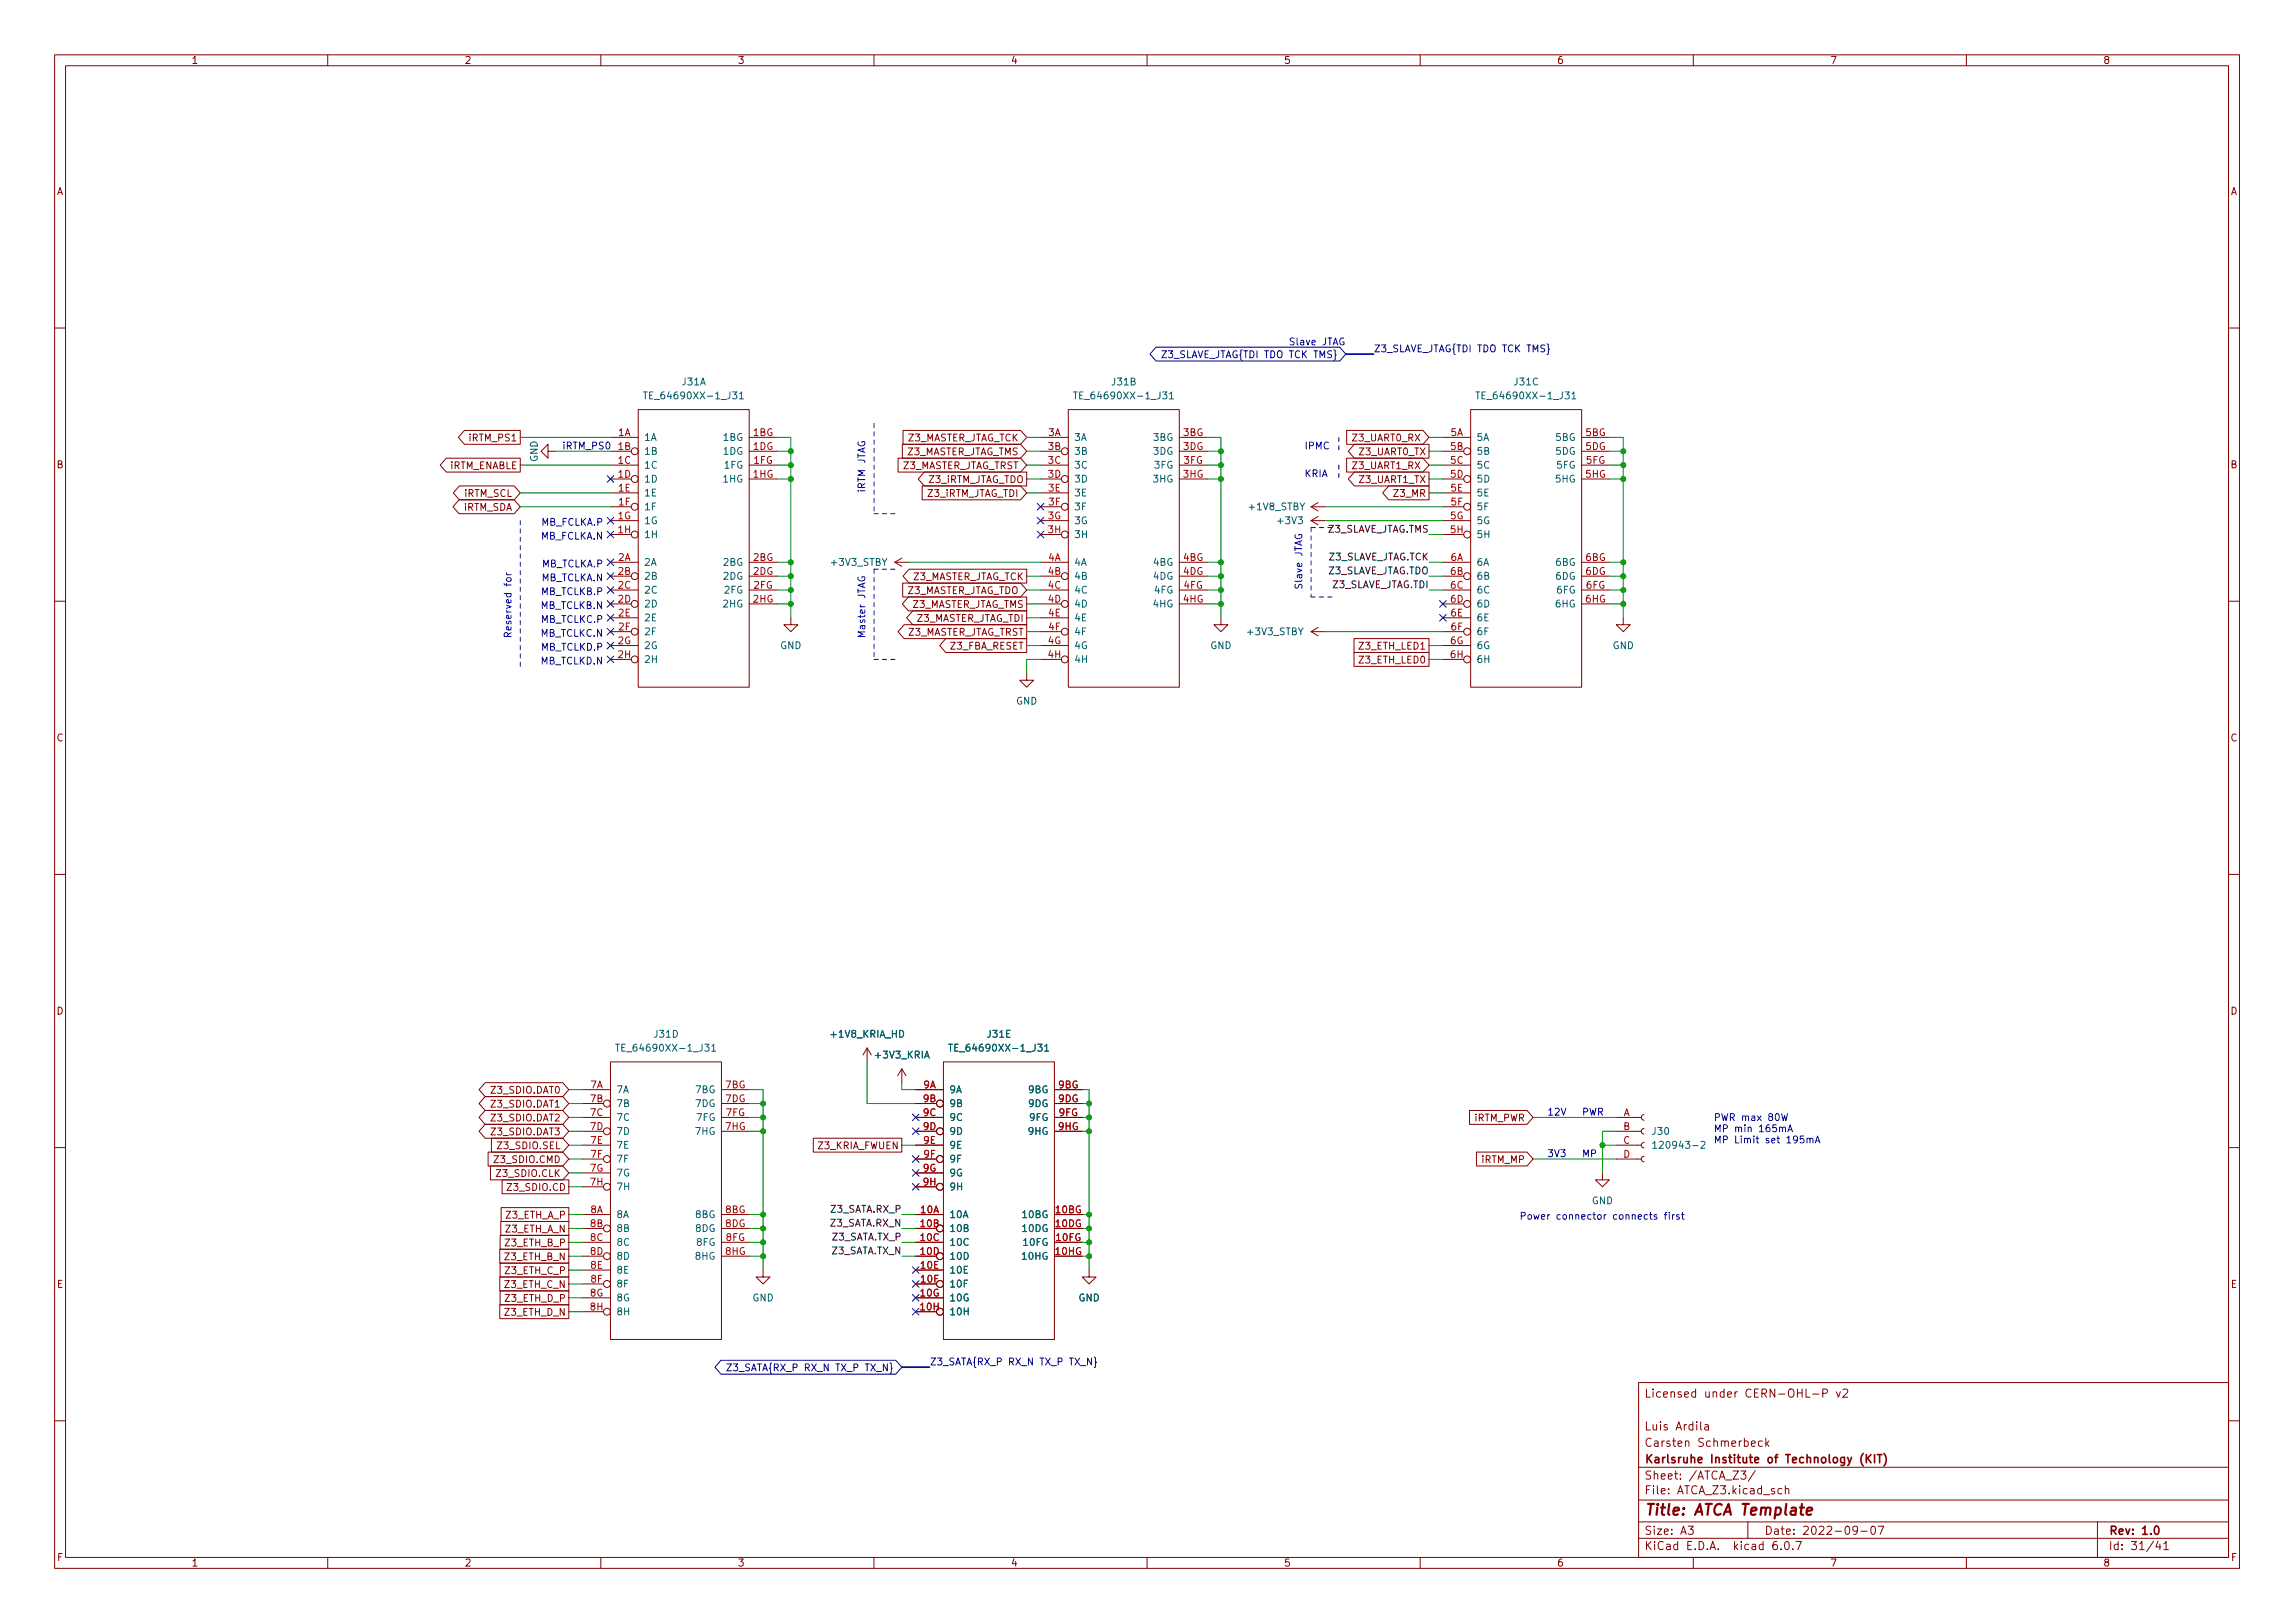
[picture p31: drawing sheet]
<svg xmlns="http://www.w3.org/2000/svg" width="420mm" height="297mm" viewBox="0 0 420 297" stroke-linecap="round" stroke-linejoin="round" font-family="sans-serif">
<defs><g id="words">
<text font-size="2.8" fill="#840000" x="301" y="277.3">Title: ATCA Template</text>
<g font-size="2.1" fill="#840000">
<text x="301" y="255.8">Licensed under CERN-OHL-P v2</text>
<text x="301" y="261.8">Luis Ardila</text>
<text x="301" y="267.8">Karlsruhe Institute of Technology (KIT)</text>
<text x="301" y="264.8">Carsten Schmerbeck</text>
<text x="301" y="273.5">File: ATCA_Z3.kicad_sch</text>
<text x="301" y="270.8">Sheet: /ATCA_Z3/</text>
<text x="301" y="280.9">Size: A3</text>
<text x="323" y="280.9">Date: 2022-09-07</text>
<text x="386" y="280.9">Rev: 1.0</text>
<text x="301" y="283.7">KiCad E.D.A. kicad 6.0.7</text>
<text x="386" y="283.7">Id: 31/41</text>
</g>
<g font-size="1.8" fill="#840000">
<text x="35" y="11.7">1</text>
<text x="85" y="11.7">2</text>
<text x="135" y="11.7">3</text>
<text x="185" y="11.7">4</text>
<text x="235" y="11.7">5</text>
<text x="285" y="11.7">6</text>
<text x="335" y="11.7">7</text>
<text x="385" y="11.7">8</text>
<text x="10.3" y="35.7">A</text>
<text x="408.3" y="35.7">A</text>
<text x="86.1" y="80.8">iRTM_PS1</text>
<text x="165.6" y="83.3">Z3_MASTER_JTAG_TMS</text>
<text x="165.7" y="80.8">Z3_MASTER_JTAG_TCK</text>
<text x="247.8" y="80.8">Z3_UART0_RX</text>
<text x="249" y="83.3">Z3_UART0_TX</text>
<text x="10.3" y="85.7">B</text>
<text x="82.2" y="85.9">iRTM_ENABLE</text>
<text x="164.7" y="85.9">Z3_MASTER_JTAG_TRST</text>
<text x="169.7" y="88.4">Z3_iRTM_JTAG_TDO</text>
<text x="247.8" y="85.9">Z3_UART1_RX</text>
<text x="249" y="88.4">Z3_UART1_TX</text>
<text x="408.3" y="85.7">B</text>
<text x="84.8" y="93.5">iRTM_SDA</text>
<text x="85" y="90.9">iRTM_SCL</text>
<text x="169.6" y="90.9">Z3_iRTM_JTAG_TDI</text>
<text x="255.3" y="90.9">Z3_MR</text>
<text x="166.6" y="106.2">Z3_MASTER_JTAG_TCK</text>
<text x="165.6" y="108.7">Z3_MASTER_JTAG_TDO</text>
<text x="166.5" y="111.3">Z3_MASTER_JTAG_TMS</text>
<text x="167.4" y="113.8">Z3_MASTER_JTAG_TDI</text>
<text x="165.7" y="116.3">Z3_MASTER_JTAG_TRST</text>
<text x="173.9" y="118.9">Z3_FBA_RESET</text>
<text x="249.1" y="118.9">Z3_ETH_LED1</text>
<text x="249.1" y="121.4">Z3_ETH_LED0</text>
<text x="10.3" y="135.7">C</text>
<text x="408.3" y="135.7">C</text>
<text x="10.3" y="185.7">D</text>
<text x="408.3" y="185.7">D</text>
<text x="90.2" y="202.7">Z3_SDIO.DAT1</text>
<text x="90.2" y="200.2">Z3_SDIO.DAT0</text>
<text x="90.2" y="205.2">Z3_SDIO.DAT2</text>
<text x="90.2" y="207.8">Z3_SDIO.DAT3</text>
<text x="269.8" y="205.2">iRTM_PWR</text>
<text x="90.8" y="212.9">Z3_SDIO.CMD</text>
<text x="91.2" y="215.4">Z3_SDIO.CLK</text>
<text x="91.4" y="210.3">Z3_SDIO.SEL</text>
<text x="149.8" y="210.3">Z3_KRIA_FWUEN</text>
<text x="271.3" y="212.9">iRTM_MP</text>
<text x="93.2" y="217.9">Z3_SDIO.CD</text>
<text x="92.6" y="225.6">Z3_ETH_A_N</text>
<text x="92.7" y="223">Z3_ETH_A_P</text>
<text x="92.6" y="230.6">Z3_ETH_B_N</text>
<text x="92.7" y="228.1">Z3_ETH_B_P</text>
<text x="92.7" y="233.2">Z3_ETH_C_P</text>
<text x="10.4" y="235.7">E</text>
<text x="92.6" y="235.7">Z3_ETH_C_N</text>
<text x="92.7" y="238.3">Z3_ETH_D_P</text>
<text x="408.4" y="235.7">E</text>
<text x="92.6" y="240.8">Z3_ETH_D_N</text>
<text x="10.4" y="285.7">F</text>
<text x="35" y="286.7">1</text>
<text x="85" y="286.7">2</text>
<text x="135" y="286.7">3</text>
<text x="185" y="286.7">4</text>
<text x="235" y="286.7">5</text>
<text x="285" y="286.7">6</text>
<text x="335" y="286.7">7</text>
<text x="385" y="286.7">8</text>
<text x="408.4" y="285.7">F</text>
</g>
<g font-size="1.8" fill="#000084">
<text x="213.5" y="65.5">Z3_SLAVE_JTAG{TDI TDO TCK TMS}</text>
<text x="251.5" y="64.5">Z3_SLAVE_JTAG{TDI TDO TCK TMS}</text>
<text x="134.7" y="251">Z3_SATA{RX_P RX_N TX_P TX_N}</text>
<text x="170.2" y="249.9">Z3_SATA{RX_P RX_N TX_P TX_N}</text>
</g>
<g font-size="1.8" fill="#0000c2">
<text x="236.5" y="63.2">Slave JTAG</text>
<text x="102.9" y="82.2">iRTM_PS0</text>
<text x="238.8" y="82.2">IPMC</text>
<text x="238.8" y="87.3">KRIA</text>
<text x="158.4" y="90.2" transform="rotate(-90 158.4 90.2)">iRTM JTAG</text>
<text x="99" y="98.7">MB_FCLKA.N</text>
<text x="99.1" y="96.2">MB_FCLKA.P</text>
<text x="99" y="106.4">MB_TCLKA.N</text>
<text x="99.1" y="103.8">MB_TCLKA.P</text>
<text x="238.4" y="108" transform="rotate(-90 238.4 108)">Slave JTAG</text>
<text x="99" y="111.4">MB_TCLKB.N</text>
<text x="99.1" y="114">MB_TCLKC.P</text>
<text x="99.1" y="108.9">MB_TCLKB.P</text>
<text x="93.6" y="116.9" transform="rotate(-90 93.6 116.9)">Reserved for</text>
<text x="99" y="116.5">MB_TCLKC.N</text>
<text x="99.1" y="119.1">MB_TCLKD.P</text>
<text x="158.4" y="116.9" transform="rotate(-90 158.4 116.9)">Master JTAG</text>
<text x="99" y="121.6">MB_TCLKD.N</text>
<text x="283.2" y="204.2">12V</text>
<text x="289.6" y="204.2">PWR</text>
<text x="313.7" y="205.1">PWR max 80W</text>
<text x="313.7" y="207.2">MP min 165mA</text>
<text x="313.7" y="209.2">MP Limit set 195mA</text>
<text x="283.2" y="211.8">3V3</text>
<text x="289.6" y="211.8">MP</text>
<text x="278.1" y="223.2">Power connector connects first</text>
</g>
<g font-size="1.8" fill="#006464">
<text x="124.9" y="70.5">J31A</text>
<text x="203.6" y="70.5">J31B</text>
<text x="277.3" y="70.5">J31C</text>
<text x="119" y="73.1">TE_64690XX-1_J31</text>
<text x="197.7" y="73.1">TE_64690XX-1_J31</text>
<text x="271.4" y="73.1">TE_64690XX-1_J31</text>
<text x="117.9" y="80.7">1A</text>
<text x="117.9" y="83.2">1B</text>
<text x="132.5" y="80.7">1BG</text>
<text x="132.5" y="83.2">1DG</text>
<text x="196.6" y="80.7">3A</text>
<text x="196.6" y="83.2">3B</text>
<text x="211.2" y="80.7">3BG</text>
<text x="211.2" y="83.2">3DG</text>
<text x="270.3" y="80.7">5A</text>
<text x="270.3" y="83.2">5B</text>
<text x="284.9" y="80.7">5BG</text>
<text x="284.9" y="83.2">5DG</text>
<text x="98.4" y="84.6" transform="rotate(-90 98.4 84.6)">GND</text>
<text x="117.9" y="85.8">1C</text>
<text x="117.9" y="88.3">1D</text>
<text x="132.5" y="88.3">1HG</text>
<text x="132.7" y="85.8">1FG</text>
<text x="196.6" y="85.8">3C</text>
<text x="196.6" y="88.3">3D</text>
<text x="211.2" y="88.3">3HG</text>
<text x="211.4" y="85.8">3FG</text>
<text x="270.3" y="85.8">5C</text>
<text x="270.3" y="88.3">5D</text>
<text x="284.9" y="88.3">5HG</text>
<text x="285.1" y="85.8">5FG</text>
<text x="117.9" y="90.8">1E</text>
<text x="117.9" y="93.4">1F</text>
<text x="117.9" y="95.9">1G</text>
<text x="196.6" y="90.8">3E</text>
<text x="196.6" y="93.4">3F</text>
<text x="196.6" y="95.9">3G</text>
<text x="228.7" y="93.4">+1V8_STBY</text>
<text x="234.1" y="95.9">+3V3</text>
<text x="270.3" y="90.8">5E</text>
<text x="270.3" y="93.4">5F</text>
<text x="270.3" y="95.9">5G</text>
<text x="117.9" y="98.5">1H</text>
<text x="196.6" y="98.5">3H</text>
<text x="270.3" y="98.5">5H</text>
<text x="117.9" y="103.5">2A</text>
<text x="117.9" y="106.1">2B</text>
<text x="132.5" y="103.5">2BG</text>
<text x="132.5" y="106.1">2DG</text>
<text x="152.2" y="103.5">+3V3_STBY</text>
<text x="196.6" y="103.5">4A</text>
<text x="196.6" y="106.1">4B</text>
<text x="211.2" y="103.5">4BG</text>
<text x="211.2" y="106.1">4DG</text>
<text x="270.3" y="103.5">6A</text>
<text x="270.3" y="106.1">6B</text>
<text x="284.9" y="103.5">6BG</text>
<text x="284.9" y="106.1">6DG</text>
<text x="117.9" y="108.6">2C</text>
<text x="117.9" y="111.2">2D</text>
<text x="117.9" y="113.7">2E</text>
<text x="132.5" y="111.2">2HG</text>
<text x="132.7" y="108.6">2FG</text>
<text x="196.6" y="108.6">4C</text>
<text x="196.6" y="111.2">4D</text>
<text x="196.6" y="113.7">4E</text>
<text x="211.2" y="111.2">4HG</text>
<text x="211.4" y="108.6">4FG</text>
<text x="270.3" y="108.6">6C</text>
<text x="270.3" y="111.2">6D</text>
<text x="270.3" y="113.7">6E</text>
<text x="284.9" y="111.2">6HG</text>
<text x="285.1" y="108.6">6FG</text>
<text x="117.9" y="116.2">2F</text>
<text x="117.9" y="118.8">2G</text>
<text x="142.8" y="118.8">GND</text>
<text x="196.6" y="116.2">4F</text>
<text x="196.6" y="118.8">4G</text>
<text x="221.6" y="118.8">GND</text>
<text x="228.4" y="116.2">+3V3_STBY</text>
<text x="270.3" y="116.2">6F</text>
<text x="270.3" y="118.8">6G</text>
<text x="295.2" y="118.8">GND</text>
<text x="117.9" y="121.3">2H</text>
<text x="196.6" y="121.3">4H</text>
<text x="270.3" y="121.3">6H</text>
<text x="186" y="128.9">GND</text>
<text x="119.8" y="189.9">J31D</text>
<text x="152.2" y="189.9">+1V8_KRIA_HD</text>
<text x="180.8" y="189.9">J31E</text>
<text x="113.9" y="192.4">TE_64690XX-1_J31</text>
<text x="160.4" y="193.7">+3V3_KRIA</text>
<text x="174.9" y="192.4">TE_64690XX-1_J31</text>
<text x="112.8" y="200.1">7A</text>
<text x="112.8" y="202.6">7B</text>
<text x="127.4" y="200.1">7BG</text>
<text x="127.4" y="202.6">7DG</text>
<text x="173.7" y="200.1">9A</text>
<text x="173.7" y="202.6">9B</text>
<text x="188.4" y="200.1">9BG</text>
<text x="188.4" y="202.6">9DG</text>
<text x="112.8" y="205.1">7C</text>
<text x="112.8" y="207.7">7D</text>
<text x="127.4" y="207.7">7HG</text>
<text x="127.6" y="205.1">7FG</text>
<text x="173.7" y="205.1">9C</text>
<text x="173.7" y="207.7">9D</text>
<text x="188.4" y="207.7">9HG</text>
<text x="188.6" y="205.1">9FG</text>
<text x="302.6" y="207.7">J30</text>
<text x="112.8" y="210.2">7E</text>
<text x="112.8" y="212.8">7F</text>
<text x="112.8" y="215.3">7G</text>
<text x="173.7" y="210.2">9E</text>
<text x="173.7" y="212.8">9F</text>
<text x="173.7" y="215.3">9G</text>
<text x="303.6" y="210.2">120943-2</text>
<text x="112.8" y="217.8">7H</text>
<text x="173.7" y="217.8">9H</text>
<text x="291.4" y="220.4">GND</text>
<text x="112.8" y="222.9">8A</text>
<text x="112.8" y="225.5">8B</text>
<text x="127.4" y="222.9">8BG</text>
<text x="127.4" y="225.5">8DG</text>
<text x="173.7" y="222.9">10A</text>
<text x="173.7" y="225.5">10B</text>
<text x="187.4" y="222.9">10BG</text>
<text x="187.4" y="225.5">10DG</text>
<text x="112.8" y="228">8C</text>
<text x="112.8" y="230.5">8D</text>
<text x="112.8" y="233.1">8E</text>
<text x="127.4" y="230.5">8HG</text>
<text x="127.6" y="228">8FG</text>
<text x="173.7" y="228">10C</text>
<text x="173.7" y="230.5">10D</text>
<text x="173.7" y="233.1">10E</text>
<text x="187.4" y="230.5">10HG</text>
<text x="187.6" y="228">10FG</text>
<text x="112.8" y="235.6">8F</text>
<text x="112.8" y="238.2">8G</text>
<text x="137.7" y="238.2">GND</text>
<text x="173.7" y="235.6">10F</text>
<text x="173.7" y="238.2">10G</text>
<text x="197.4" y="238.2">GND</text>
<text x="112.8" y="240.7">8H</text>
<text x="173.7" y="240.7">10H</text>
</g>
<g font-size="1.8" fill="#a90000">
<text x="113.2" y="79.8">1A</text>
<text x="113.2" y="82.3">1B</text>
<text x="137.9" y="79.8">1BG</text>
<text x="137.9" y="82.3">1DG</text>
<text x="191.9" y="79.8">3A</text>
<text x="191.9" y="82.3">3B</text>
<text x="216.6" y="79.8">3BG</text>
<text x="216.6" y="82.3">3DG</text>
<text x="265.6" y="79.8">5A</text>
<text x="265.6" y="82.3">5B</text>
<text x="290.3" y="79.8">5BG</text>
<text x="290.3" y="82.3">5DG</text>
<text x="113.2" y="84.9">1C</text>
<text x="113.2" y="87.4">1D</text>
<text x="113.2" y="90">1E</text>
<text x="137.9" y="87.4">1HG</text>
<text x="138" y="84.9">1FG</text>
<text x="191.9" y="84.9">3C</text>
<text x="191.9" y="87.4">3D</text>
<text x="192" y="90">3E</text>
<text x="216.6" y="87.4">3HG</text>
<text x="216.7" y="84.9">3FG</text>
<text x="265.6" y="84.9">5C</text>
<text x="265.6" y="87.4">5D</text>
<text x="265.6" y="90">5E</text>
<text x="290.3" y="87.4">5HG</text>
<text x="290.4" y="84.9">5FG</text>
<text x="113.1" y="95">1G</text>
<text x="113.3" y="92.5">1F</text>
<text x="191.9" y="95">3G</text>
<text x="192" y="92.5">3F</text>
<text x="265.5" y="95">5G</text>
<text x="265.7" y="92.5">5F</text>
<text x="113.2" y="97.6">1H</text>
<text x="191.9" y="97.6">3H</text>
<text x="265.6" y="97.6">5H</text>
<text x="113.2" y="102.7">2A</text>
<text x="113.2" y="105.2">2B</text>
<text x="113.2" y="107.7">2C</text>
<text x="137.9" y="102.7">2BG</text>
<text x="137.9" y="105.2">2DG</text>
<text x="138" y="107.7">2FG</text>
<text x="191.9" y="102.7">4A</text>
<text x="191.9" y="105.2">4B</text>
<text x="191.9" y="107.7">4C</text>
<text x="216.6" y="102.7">4BG</text>
<text x="216.6" y="105.2">4DG</text>
<text x="216.7" y="107.7">4FG</text>
<text x="265.6" y="102.7">6A</text>
<text x="265.6" y="105.2">6B</text>
<text x="265.6" y="107.7">6C</text>
<text x="290.3" y="102.7">6BG</text>
<text x="290.3" y="105.2">6DG</text>
<text x="290.4" y="107.7">6FG</text>
<text x="113.2" y="110.3">2D</text>
<text x="113.2" y="112.8">2E</text>
<text x="137.9" y="110.3">2HG</text>
<text x="191.9" y="110.3">4D</text>
<text x="192" y="112.8">4E</text>
<text x="216.6" y="110.3">4HG</text>
<text x="265.6" y="110.3">6D</text>
<text x="265.6" y="112.8">6E</text>
<text x="290.3" y="110.3">6HG</text>
<text x="113.1" y="117.9">2G</text>
<text x="113.3" y="115.4">2F</text>
<text x="191.9" y="117.9">4G</text>
<text x="192" y="115.4">4F</text>
<text x="265.5" y="117.9">6G</text>
<text x="265.7" y="115.4">6F</text>
<text x="113.2" y="120.4">2H</text>
<text x="191.9" y="120.4">4H</text>
<text x="265.6" y="120.4">6H</text>
<text x="108.1" y="199.2">7A</text>
<text x="108.1" y="201.7">7B</text>
<text x="132.8" y="199.2">7BG</text>
<text x="132.8" y="201.7">7DG</text>
<text x="169" y="199.2">9A</text>
<text x="169" y="201.7">9B</text>
<text x="193.8" y="199.2">9BG</text>
<text x="193.8" y="201.7">9DG</text>
<text x="108.1" y="204.3">7C</text>
<text x="108.1" y="206.8">7D</text>
<text x="108.1" y="209.3">7E</text>
<text x="132.8" y="206.8">7HG</text>
<text x="132.9" y="204.3">7FG</text>
<text x="169" y="204.3">9C</text>
<text x="169" y="206.8">9D</text>
<text x="169.1" y="209.3">9E</text>
<text x="193.8" y="206.8">9HG</text>
<text x="193.9" y="204.3">9FG</text>
<text x="297.2" y="204.3">A</text>
<text x="297.2" y="206.8">B</text>
<text x="297.2" y="209.3">C</text>
<text x="108" y="214.4">7G</text>
<text x="108.2" y="211.9">7F</text>
<text x="169" y="214.4">9G</text>
<text x="169.1" y="211.9">9F</text>
<text x="297.2" y="211.9">D</text>
<text x="108.1" y="217">7H</text>
<text x="169" y="217">9H</text>
<text x="108.1" y="222">8A</text>
<text x="108.1" y="224.6">8B</text>
<text x="108.1" y="227.1">8C</text>
<text x="132.8" y="222">8BG</text>
<text x="132.8" y="224.6">8DG</text>
<text x="132.9" y="227.1">8FG</text>
<text x="168.6" y="222">10A</text>
<text x="168.6" y="224.6">10B</text>
<text x="168.6" y="227.1">10C</text>
<text x="193.3" y="222">10BG</text>
<text x="193.3" y="224.6">10DG</text>
<text x="193.4" y="227.1">10FG</text>
<text x="108.1" y="229.7">8D</text>
<text x="108.1" y="232.2">8E</text>
<text x="132.8" y="229.7">8HG</text>
<text x="168.6" y="229.7">10D</text>
<text x="168.6" y="232.2">10E</text>
<text x="193.3" y="229.7">10HG</text>
<text x="108" y="237.3">8G</text>
<text x="108.1" y="239.8">8H</text>
<text x="108.2" y="234.7">8F</text>
<text x="168.5" y="237.3">10G</text>
<text x="168.6" y="239.8">10H</text>
<text x="168.7" y="234.7">10F</text>
</g>
<g font-size="1.8" fill="#0f0f0f">
<text x="242.7" y="97.5">Z3_SLAVE_JTAG.TMS</text>
<text x="242.7" y="105.1">Z3_SLAVE_JTAG.TDO</text>
<text x="242.8" y="102.6">Z3_SLAVE_JTAG.TCK</text>
<text x="243.6" y="107.6">Z3_SLAVE_JTAG.TDI</text>
<text x="152.1" y="221.9">Z3_SATA.RX_P</text>
<text x="152" y="224.5">Z3_SATA.RX_N</text>
<text x="152.3" y="227">Z3_SATA.TX_P</text>
<text x="152.2" y="229.6">Z3_SATA.TX_N</text>
</g>
</g></defs>
<g fill="none" stroke="#840000" stroke-width=".18">
<path d="M10 10h400v277h-400zM12 12h396v273h-396zM60 10v2M110 10v2M160 10v2M210 10v2M260 10v2M310 10v2M360 10v2M10 60h2M85 78.8h10.2v2.5h-10.2l-1.1-1.3zM116.8 75h20.4v50.8h-20.4z"/>
<path d="M165.3 78.8h21.5l1.2 1.2-1.2 1.3h-21.5zM195.6 75h20.3v50.8h-20.3zM246.5 78.8h14l1.1 1.2-1.1 1.3h-14zM269.2 75h20.4v50.8h-20.4zM408 60h2M81.7 83.9h13.5v2.5h-13.5l-1.1-1.3zM84 91.5h10.1l1.1 1.2-1.1 1.3h-10.1l-1.1-1.3zM84.1 88.9h10l1.1 1.3-1.1 1.3h-10l-1.1-1.3zM100.3 82.6v-1.3l-1.2 1.3 1.2 1.3v-1.3h1.3M111.8 80h5M111.8 82.6h3.8M111.8 85.1h5"/>
<path d="M111.8 87.7h3.8M111.8 90.2h5M111.8 92.7h3.8M111.8 95.3h5M111.8 97.8h3.8M137.2 80h5M137.2 82.6h5M137.2 85.1h5M137.2 87.7h5M164.4 83.9h22.4l1.2 1.2-1.2 1.3h-22.4zM165.2 81.3h21.6l1.2 1.3-1.2 1.3h-21.6zM168.8 88.9h18l1.2 1.3-1.2 1.3h-18z"/>
<path d="M169.2 86.4h18.8v2.5h-18.8l-1.1-1.2zM190.5 80h5.1M190.5 82.6h3.8M190.5 85.1h5.1M190.5 87.7h3.8M190.5 90.2h5.1M190.5 92.7h3.8M190.5 95.3h5.1M190.5 97.8h3.8M215.9 80h5.1M215.9 82.6h5.1M215.9 85.1h5.1"/>
<path d="M215.9 87.7h5.1M240 92.7h2.6M240 95.3h2.6M240 95.3l1.3 .7M240 92.7l1.3 .8M241.3 94.5l-1.3 .8M241.3 92l-1.3 .7M246.5 83.9h14l1.1 1.2-1.1 1.3h-14zM248 81.3h13.6v2.6h-13.6l-1.2-1.3zM248 86.4h13.6v2.5h-13.6l-1.2-1.2zM254.2 88.9h7.4v2.6h-7.4l-1.1-1.3zM264.2 80h5"/>
<path d="M264.2 82.6h3.8M264.2 85.1h5M264.2 87.7h3.8M264.2 90.2h5M264.2 92.7h3.8M264.2 95.3h5M264.2 97.8h3.8M289.6 80h5M289.6 82.6h5M289.6 85.1h5M289.6 87.7h5M10 110h2"/>
<path d="M111.8 102.9h5M111.8 105.4h3.8M111.8 108h5M111.8 110.5h3.8M111.8 113.1h5M111.8 115.6h3.8M111.8 118.1h5M137.2 102.9h5M137.2 105.4h5M137.2 108h5M137.2 110.5h5M144.8 113.1v1.2h1.2l-1.2 1.3-1.3-1.3h1.3"/>
<path d="M163.8 102.9l1.3 .8M163.8 102.9h2.6M165.1 102.1l-1.3 .8M165.3 106.7h21.5l1.2 1.3-1.2 1.3h-21.5zM165.5 114.3h22.5v2.6h-22.5l-1.1-1.3zM166.3 109.3h21.7v2.5h-21.7l-1.1-1.3zM166.4 104.2h21.6v2.5h-21.6l-1.1-1.3zM167.1 111.8h20.9v2.5h-20.9l-1.1-1.2zM173.1 116.9h14.9v2.5h-14.9l-1.1-1.3zM190.5 102.9h5.1M190.5 105.4h3.8M190.5 108h5.1"/>
<path d="M190.5 110.5h3.8M190.5 113.1h5.1M190.5 115.6h3.8M190.5 118.1h5.1M215.9 102.9h5.1M215.9 105.4h5.1M215.9 108h5.1M215.9 110.5h5.1M223.5 113.1v1.2h1.3l-1.3 1.3-1.3-1.3h1.3M240 115.6h2.6M240 115.6l1.3 .8M241.3 114.8l-1.3 .8"/>
<path d="M247.9 116.9h13.7v2.5h-13.7zM247.9 119.4h13.7v2.6h-13.7zM264.2 102.9h5M264.2 105.4h3.8M264.2 108h5M264.2 110.5h3.8M264.2 113.1h5M264.2 115.6h3.8M264.2 118.1h5M289.6 102.9h5M289.6 105.4h5M289.6 108h5"/>
<path d="M289.6 110.5h5M297.2 113.1v1.2h1.2l-1.2 1.3-1.3-1.3h1.3M408 110h2M111.8 120.7h3.8M188 123.2v1.3h1.2l-1.2 1.3-1.3-1.3h1.3M190.5 120.7h3.8M264.2 120.7h3.8M10 160h2M408 160h2M88.8 198.2h14.2l1.1 1.2-1.1 1.3h-14.2l-1.1-1.3zM106.7 199.4h5.1M111.8 194.3h20.3v50.8h-20.3z"/>
<path d="M132.1 199.4h5.1M158.7 191.8l-.7 1.3M158.7 191.8v2.5M158.7 191.8l.8 1.3M165.1 195.6l-.8 1.3M165.1 195.6v2.6M165.1 195.6l.8 1.3M167.6 199.4h5.1M172.7 194.3h20.3v50.8h-20.3zM193 199.4h5.1M10 210h2M88.8 203.2h14.2l1.1 1.3-1.1 1.3h-14.2l-1.1-1.3z"/>
<path d="M88.8 200.7h14.2l1.1 1.3-1.1 1.2h-14.2l-1.1-1.2zM88.8 205.8h14.2l1.1 1.2-1.1 1.3h-14.2l-1.1-1.3zM89.4 210.9h13.6l1.1 1.2-1.1 1.3h-13.6zM89.8 213.4h13.2l1.1 1.3-1.1 1.2h-13.2zM90 208.3h13l1.1 1.3-1.1 1.3h-13zM91.9 215.9h12.2v2.6h-12.2zM106.7 202h3.8M106.7 204.5h5.1M106.7 207h3.8M106.7 209.6h5.1M106.7 212.1h3.8M106.7 214.7h5.1"/>
<path d="M106.7 217.2h3.8M132.1 202h5.1M132.1 204.5h5.1M132.1 207h5.1M148.9 208.3h16.2v2.6h-16.2zM167.6 202h3.8M167.6 204.5h5.1M167.6 207h3.8M167.6 209.6h5.1M167.6 212.1h3.8M167.6 214.7h5.1M167.6 217.2h3.8"/>
<path d="M193 202h5.1M193 204.5h5.1M193 207h5.1M269 203.2h10.6l1.1 1.3-1.1 1.3h-10.6zM270.3 210.9h9.3l1.1 1.2-1.1 1.3h-9.3zM293.4 214.7v1.2h1.2l-1.2 1.3-1.3-1.3h1.3M295.9 204.5h4.6M295.9 207h4.6M295.9 209.6h4.6M295.9 212.1h4.6M301 211.6l-.4 .2-.1 .3 .1 .4 .4 .1M301 209.1l-.4 .1-.1 .4 .1 .3 .4 .2"/>
<path d="M301 206.5l-.4 .2-.1 .3 .1 .4 .4 .2M301 204l-.4 .1-.1 .4 .1 .4 .4 .1M408 210h2M91.5 238.8h12.6v2.5h-12.6zM91.5 228.6h12.6v2.6h-12.6zM91.5 233.7h12.6v2.6h-12.6zM91.6 226.1h12.5v2.5h-12.5zM91.6 231.2h12.5v2.5h-12.5zM91.6 236.3h12.5v2.5h-12.5zM91.7 223.6h12.4v2.5h-12.4zM91.7 221h12.4v2.6h-12.4zM106.7 222.3h5.1"/>
<path d="M106.7 224.8h3.8M106.7 227.4h5.1M106.7 229.9h3.8M106.7 232.4h5.1M106.7 235h3.8M106.7 237.5h5.1M132.1 222.3h5.1M132.1 224.8h5.1M132.1 227.4h5.1M132.1 229.9h5.1M139.7 232.4v1.3h1.3l-1.3 1.3-1.3-1.3h1.3M167.6 222.3h5.1"/>
<path d="M167.6 224.8h3.8M167.6 227.4h5.1M167.6 229.9h3.8M167.6 232.4h5.1M167.6 235h3.8M167.6 237.5h5.1M193 222.3h5.1M193 224.8h5.1M193 227.4h5.1M193 229.9h5.1M199.4 232.4v1.3h1.3l-1.3 1.3-1.3-1.3h1.3M106.7 240.1h3.8"/>
<path d="M167.6 240.1h3.8M300 253h108v32h-108zM331.9 255.1h1.1M333.7 255l.7-.1 .2-.2-.1-.3-.2-.2h-.6v1.5M336.2 254.7l.4 1 .3-1M337.4 254.4l.6-.2 .2 .2 .1 .2-.9 1.1h.9M10 260h2M300 278.5h108M300 274.5h108M300 268.5h108M309.1 279.3h.9l-.5 .6 .4 .1v.7l-.2 .1h-.4l-.2-.1M311.4 260.2v1.3l.2 .2"/>
<path d="M312.1 260.8h.6l.1 .9M312.8 261.1h-.5a.29 .29 0 0 0-.2 .3 .29 .29 0 0 0 .2 .3l.5-.1M318.7 269.2h.9l-.5 .6 .5 .1v.7l-.2 .1h-.5l-.2-.1M320 278.5v3M320.6 264.2l.8-.1-.1-.3-.4-.1-.3 .2 .1 .7h.6M321.4 269.1l-1.3 2M322.6 263.8l-.4-.1-.3 .3v.4l.2 .2h.5M323.3 263.2v1.5M323.4 264.1l.4 .6M323.8 263.7l-.5 .6M326.2 272.5l-.4-.1-.3 .3v.4l.1 .2h.6M326.8 272.6l.3-.2 .3 .1 .1 .9"/>
<path d="M326.8 271.9v1.5M340.1 280l-.3 .2h-.3l-.3-.2 .2-.6 .4-.1 .2 .2a.99 .99 0 0 1-.4 1.3h-.2M342.7 279.4l.2-.1a.8 .8 0 0 1 .5 .8 .8 .8 0 0 1-.5 .7 1 1 0 0 1-.2-1.4zM343.8 279.3h1.1l-.7 1.5M384 278.5v6.5M408 260h2M60 285v2M110 285v2M160 285v2M210 285v2M260 285v2M300 281.5h108"/>
<path d="M310 285v2M325.3 282.1a.59 .59 0 0 0-.7 .7v.5l.1 .2 .4 .1 .3-.1v-.5l-.1-.2-.4-.1-.3 .3M326.1 283.5v.1M326.8 282.3l.3-.2a.8 .8 0 0 1 .5 .8 .8 .8 0 0 1-.5 .7l-.3-.1-.1-.5zM328.2 283.5v.1M328.8 282.1h1l-.7 1.5M340.7 280.2h1.2M360 285v2M395.1 282l-.4 1.1h.9M395.4 282.6v1M396.1 282.5l.5-.4v1.5M396.1 283.6h.9"/>
<circle cx="116.2" cy="82.6" r=".63"/>
<circle cx="116.2" cy="92.7" r=".63"/>
<circle cx="116.2" cy="97.8" r=".63"/>
<circle cx="116.2" cy="87.7" r=".63"/>
<circle cx="194.9" cy="87.7" r=".63"/>
<circle cx="194.9" cy="97.8" r=".63"/>
<circle cx="194.9" cy="82.6" r=".63"/>
<circle cx="194.9" cy="92.7" r=".63"/>
<circle cx="268.6" cy="87.7" r=".63"/>
<circle cx="268.6" cy="92.7" r=".63"/>
<circle cx="268.6" cy="97.8" r=".63"/>
<circle cx="268.6" cy="82.6" r=".63"/>
<circle cx="116.2" cy="105.4" r=".63"/>
<circle cx="116.2" cy="110.5" r=".63"/>
<circle cx="116.2" cy="115.6" r=".63"/>
<circle cx="194.9" cy="105.4" r=".63"/>
<circle cx="194.9" cy="115.6" r=".63"/>
<circle cx="194.9" cy="110.5" r=".63"/>
<circle cx="268.6" cy="115.6" r=".63"/>
<circle cx="268.6" cy="105.4" r=".63"/>
<circle cx="268.6" cy="110.5" r=".63"/>
<circle cx="116.2" cy="120.7" r=".63"/>
<circle cx="194.9" cy="120.7" r=".63"/>
<circle cx="268.6" cy="120.7" r=".63"/>
<circle cx="111.1" cy="202" r=".63"/>
<circle cx="111.1" cy="212.1" r=".63"/>
<circle cx="111.1" cy="207" r=".63"/>
<circle cx="111.1" cy="217.2" r=".63"/>
<circle cx="172.1" cy="202" r=".63"/>
<circle cx="172.1" cy="207" r=".63"/>
<circle cx="172.1" cy="212.1" r=".63"/>
<circle cx="172.1" cy="217.2" r=".63"/>
<circle cx="111.1" cy="229.9" r=".63"/>
<circle cx="111.1" cy="235" r=".63"/>
<circle cx="111.1" cy="224.8" r=".63"/>
<circle cx="172.1" cy="235" r=".63"/>
<circle cx="172.1" cy="229.9" r=".63"/>
<circle cx="172.1" cy="224.8" r=".63"/>
<circle cx="111.1" cy="240.1" r=".63"/>
<circle cx="172.1" cy="240.1" r=".63"/>
</g>
<path d="M341.1 266a1.73 1.73 0 0 0 0 2.3M341.7 266.2v1.5M341.9 266.9l.6 .8M342.5 266.2l-.8 .9M343.2 266.2v1.5M343.7 266.2h.8M344.1 266.2v1.5M344.9 266a1.73 1.73 0 0 1 0 2.3M394.6 279.4l.2-.1a.8 .8 0 0 1 .5 .8 .8 .8 0 0 1-.5 .7 1 1 0 0 1-.2-1.4z" fill="none" stroke="#840000" stroke-width=".3"/>
<path d="M329.5 275.9h.8M330.8 276.6l.9-.2v-.4l-.6-.1-.3 .3v.9l.2 .1 .6-.1" fill="none" stroke="#840000" stroke-width=".4"/>
<g fill="none" stroke="#006464" stroke-width=".18">
<path d="M117.8 71.7h.7M118.1 71.7v1.3M135.4 72.1l.3-.4v1.3M135.4 73h.7M196.5 71.7h.7M196.9 71.7v1.3M214.1 72.1l.4-.4v1.3M214.1 73h.7M270.2 71.7h.7M270.5 71.7v1.3M287.8 72.1l.3-.4v1.3M287.8 73h.7"/>
<path d="M112.7 191.1h.7M113.1 191.1v1.3M130.3 191.5l.4-.4v1.3M130.3 192.4h.7M173.7 191.1h.7M174 191.1v1.3M191.3 191.5l.3-.4v1.3M191.3 192.4h.7M302.6 209.3l.3-.4v1.3M302.6 210.2h.7M311.4 209l.5-.1 .2 .4-.7 .9h.7"/>
</g>
<g fill="none" stroke="#000084" stroke-width=".18">
<path d="M211.6 63.5h33.7l1.1 1.3-1.1 1.3h-33.7l-1.1-1.3zM212.7 64.2h.8l-.8 1.3h.8M282.8 63.2l-.5-.1-.2 .3 .1 .3 .5 .2v.4l-.1 .1-.5-.1M283.2 62.9l.3 .2v.6l.1 .2-.1 .2v.6l-.3 .2M111.2 87.1l1.2 1.2M111.2 97.2l1.2 1.2M111.2 94.7l1.2 1.2M112.4 87.1l-1.2 1.2M112.4 97.2l-1.2 1.2M112.4 94.7l-1.2 1.2M189.9 97.2l1.2 1.2M189.9 92.1l1.2 1.3"/>
<path d="M189.9 94.7l1.2 1.2M191.1 97.2l-1.2 1.2M191.1 92.1l-1.2 1.3M191.1 94.7l-1.2 1.2M111.2 102.3l1.2 1.2M111.2 107.4l1.2 1.2M111.2 117.5l1.2 1.3M111.2 109.9l1.2 1.2M111.2 112.5l1.2 1.2M111.2 115l1.2 1.2M111.2 104.8l1.2 1.3M112.4 102.3l-1.2 1.2"/>
<path d="M112.4 107.4l-1.2 1.2M112.4 117.5l-1.2 1.3M112.4 109.9l-1.2 1.2M112.4 112.5l-1.2 1.2M112.4 115l-1.2 1.2M112.4 104.8l-1.2 1.3M263.6 109.9l1.2 1.2M263.6 112.5l1.2 1.2M264.8 109.9l-1.2 1.2M264.8 112.5l-1.2 1.2M111.2 120.1l1.2 1.2M112.4 120.1l-1.2 1.2"/>
<path d="M167 203.9l1.2 1.2M167 211.5l1.2 1.2M167 214.1l1.2 1.2M167 216.6l1.2 1.2M167 206.4l1.2 1.3M168.2 203.9l-1.2 1.2M168.2 211.5l-1.2 1.2M168.2 214.1l-1.2 1.2M168.2 216.6l-1.2 1.2M168.2 206.4l-1.2 1.3M167 239.5l1.2 1.2M167 231.8l1.2 1.3"/>
<path d="M167 236.9l1.2 1.2M167 234.4l1.2 1.2M168.2 239.5l-1.2 1.2M168.2 231.8l-1.2 1.3M168.2 236.9l-1.2 1.2M168.2 234.4l-1.2 1.2M132 249h32l1.1 1.2-1.1 1.3h-32l-1.1-1.3zM133.1 249.6h.8l-.8 1.3h.8M199.8 248.5v1.3l-.7-1.3v1.3M200.3 248.4l.3 .1v.7l.1 .1-.1 .2v.6l-.3 .2"/>
</g>
<g fill="none" stroke="#0000c2" stroke-width=".18">
<path d="M237.1 97.9a.59 .59 0 0 0 .6 .7 .59 .59 0 0 0 .6-.7l-.5-.1v.3M92.7 104.8l.3 .4M92.7 105.2h.9M92.8 105.9l.5-.2 .2 .2 .1 .3-.3 .2h-.3l-.3-.2zM157.1 105.6a.59 .59 0 0 0 .6 .7 .59 .59 0 0 0 .6-.7h-.5v.2M326.2 203.8l.3 1.3 .2-.9 .2 .9 .4-1.3M326.3 206.5l.2-.2h.3l.1 .8M327.3 207.1l.4-1.2 .5 1.2M327.4 206.8h.6M330.2 207.9h-.6l-.1 .6 .2-.1 .5 .1 .1 .1-.1 .5-.2 .1-.5-.1M330.8 208.5l.2-.2 .3 .1 .1 .8M330.8 208.3v.9"/>
<path d="M331.4 208.5l.1-.2 .3 .1 .1 .8M332.3 209.2l.5-1.3 .4 1.3M332.5 208.8h.6M303.3 222.4l-.3-.1-.2 .2 .1 .2 .4 .1v.3h-.5M304.7 222.3h.5M305.2 221.9l-.3 .2v1M305.6 221.9v.1M305.6 222.3v.8M306.2 222.3v.8M306.6 222.3l-.4 .2M307.4 222.4l-.3-.1-.2 .2 .1 .2 .4 .1v.3h-.5M307.8 222.3h.5"/>
<path d="M308 221.9v1.1l.3 .1"/>
</g>
<path d="M160 77.5v16.5M95.2 95.3v26.7M160 94h3.8M240 96.6v12.7M240 96.6h3.8M245.1 85.1v2.6M245.1 80v2.6M160 104.2v16.5M160 104.2h3.8M240 109.3h3.8M160 120.7h3.8" fill="none" stroke="#0000c2" stroke-width=".18" stroke-dasharray=".8 .8"/>
<path d="M246.4 64.8h5.1M165.1 250.2h5.1" fill="none" stroke="#000084" stroke-width=".3"/>
<g fill="none" stroke="#009600" stroke-width=".18">
<path d="M95.2 85.1h16.6M95.2 80h16.6M95.2 90.2h16.6M95.2 92.7h16.6M101.6 82.6h10.2M142.2 85.1h2.6M142.2 80h2.6v33.1M142.2 82.6h2.6M142.2 87.7h2.6M188 85.1h2.5M188 80h2.5M188 90.2h2.5"/>
<path d="M188 82.6h2.5M188 87.7h2.5M221 80h2.5v33.1M221 85.1h2.5M221 82.6h2.5M221 87.7h2.5M242.6 92.7h21.6M242.6 95.3h21.6M261.6 85.1h2.6M261.6 97.8h2.6M261.6 80h2.6M261.6 90.2h2.6"/>
<path d="M261.6 82.6h2.6M261.6 87.7h2.6M294.6 85.1h2.6M294.6 80h2.6v33.1M294.6 82.6h2.6M294.6 87.7h2.6M142.2 102.9h2.6M142.2 105.4h2.6M142.2 108h2.6M142.2 110.5h2.6M166.4 102.9h24.1M188 105.4h2.5"/>
<path d="M188 115.6h2.5M188 108h2.5M188 118.1h2.5M188 110.5h2.5M188 113.1h2.5M221 102.9h2.5M221 105.4h2.5M221 108h2.5M221 110.5h2.5M242.6 115.6h21.6M261.6 102.9h2.6M261.6 105.4h2.6"/>
<path d="M261.6 108h2.6M261.6 118.1h2.6M294.6 102.9h2.6M294.6 105.4h2.6M294.6 108h2.6M294.6 110.5h2.6M190.5 120.7h-2.5v2.5M261.6 120.7h2.6M104.1 199.4h2.6M137.2 199.4h2.5v33M158.7 194.3v7.7h8.9M165.1 198.2v1.2h2.5"/>
<path d="M198.1 199.4h1.3v33M104.1 217.2h2.6M104.1 207h2.6M104.1 204.5h2.6M104.1 202h2.6M104.1 212.1h2.6M104.1 209.6h2.6M104.1 214.7h2.6M137.2 207h2.5M137.2 204.5h2.5M137.2 202h2.5M165.1 209.6h2.5"/>
<path d="M198.1 207h1.3M198.1 204.5h1.3M198.1 202h1.3M280.7 204.5h15.2M280.7 212.1h15.2M293.4 209.6h2.5M295.9 207h-2.5v7.7M104.1 232.4h2.6M104.1 229.9h2.6M104.1 222.3h2.6M104.1 227.4h2.6M104.1 235h2.6"/>
<path d="M104.1 224.8h2.6M104.1 237.5h2.6M137.2 229.9h2.5M137.2 222.3h2.5M137.2 227.4h2.5M137.2 224.8h2.5M165.1 229.9h2.5M165.1 222.3h2.5M165.1 227.4h2.5M165.1 224.8h2.5M198.1 229.9h1.3M198.1 222.3h1.3"/>
<path d="M198.1 227.4h1.3M198.1 224.8h1.3M104.1 240.1h2.6"/>
</g>
<g fill="#009600" stroke="#009600" stroke-width=".18">
<circle cx="139.7" cy="224.8" r=".46"/>
<circle cx="139.7" cy="227.4" r=".46"/>
<circle cx="139.7" cy="229.9" r=".46"/>
<circle cx="139.7" cy="202" r=".46"/>
<circle cx="139.7" cy="207" r=".46"/>
<circle cx="139.7" cy="222.3" r=".46"/>
<circle cx="144.8" cy="108" r=".46"/>
<circle cx="139.7" cy="204.5" r=".46"/>
<circle cx="144.8" cy="105.4" r=".46"/>
<circle cx="144.8" cy="102.9" r=".46"/>
<circle cx="144.8" cy="87.7" r=".46"/>
<circle cx="144.8" cy="110.5" r=".46"/>
<circle cx="144.8" cy="82.6" r=".46"/>
<circle cx="144.8" cy="85.1" r=".46"/>
<circle cx="223.5" cy="85.1" r=".46"/>
<circle cx="223.5" cy="82.6" r=".46"/>
<circle cx="223.5" cy="87.7" r=".46"/>
<circle cx="297.2" cy="108" r=".46"/>
<circle cx="297.2" cy="102.9" r=".46"/>
<circle cx="297.2" cy="105.4" r=".46"/>
<circle cx="199.4" cy="207" r=".46"/>
<circle cx="199.4" cy="204.5" r=".46"/>
<circle cx="223.5" cy="108" r=".46"/>
<circle cx="223.5" cy="110.5" r=".46"/>
<circle cx="223.5" cy="105.4" r=".46"/>
<circle cx="223.5" cy="102.9" r=".46"/>
<circle cx="199.4" cy="202" r=".46"/>
<circle cx="199.4" cy="222.3" r=".46"/>
<circle cx="199.4" cy="224.8" r=".46"/>
<circle cx="199.4" cy="227.4" r=".46"/>
<circle cx="199.4" cy="229.9" r=".46"/>
<circle cx="293.4" cy="209.6" r=".46"/>
<circle cx="297.2" cy="87.7" r=".46"/>
<circle cx="297.2" cy="85.1" r=".46"/>
<circle cx="297.2" cy="82.6" r=".46"/>
<circle cx="297.2" cy="110.5" r=".46"/>
</g>
<use href="#words"/>
</svg>
